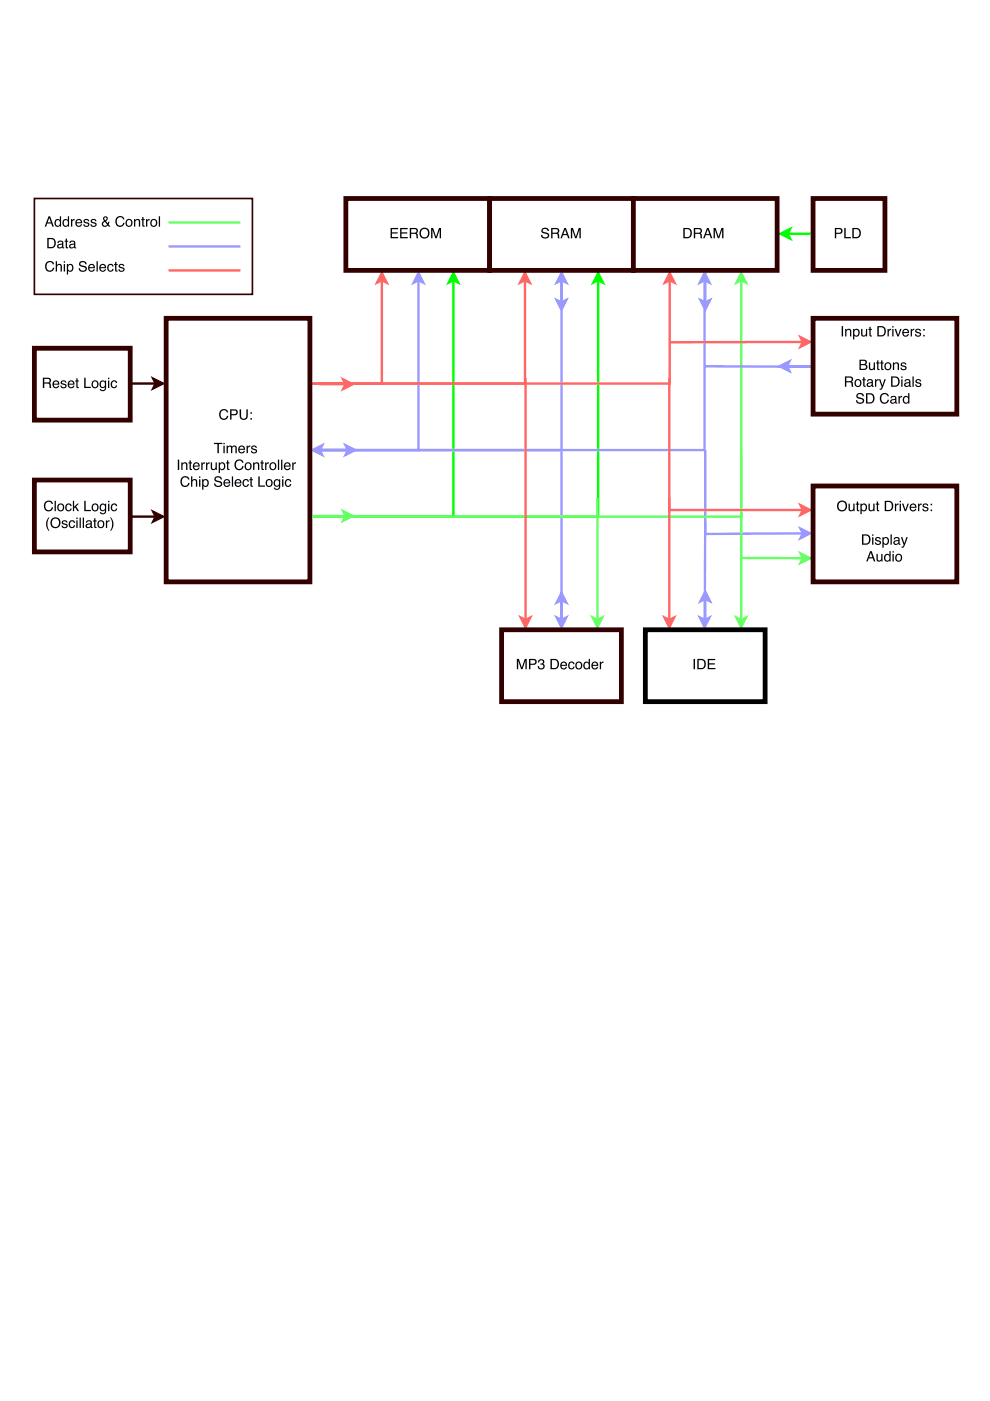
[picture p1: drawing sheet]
<svg xmlns="http://www.w3.org/2000/svg" width="210mm" height="297mm" viewBox="0 0 210 297" stroke-linecap="round" stroke-linejoin="round" font-family="sans-serif">
<path d="M167 49.6h5.3" fill="none" stroke="#0f0" stroke-width=".51"/>
<path d="M165.5 49.6l2-1.1-.5 1.1 .5 1z" fill="#0f0"/>
<path d="M96.1 59.4v50.1h-30.3M165.5 49.6l2-1.1-.5 1.1 .5 1z" fill="none" stroke="#0f0" stroke-width=".51"/>
<path d="M96.1 57.9l1 2-1-.5-1 .5z" fill="#0f0"/>
<path d="M96.1 57.9l1 2-1-.5-1 .5zM126.8 59.4v50.1h-61" fill="none" stroke="#0f0" stroke-width=".51"/>
<path d="M126.8 57.9l1 2-1-.5-1 .5z" fill="#0f0"/>
<path d="M126.8 57.9l1 2-1-.5-1 .5z" fill="none" stroke="#0f0" stroke-width=".51"/>
<path d="M157.1 108.1v10.2h13.1" fill="none" stroke="#6f6" stroke-width=".51"/>
<path d="M169.7 117.3l2.1 1.1-2.1 1 .5-1.1z" fill="#6f6"/>
<path d="M169.7 117.3l2.1 1.1-2.1 1 .5-1.1z" fill="none" stroke="#6f6" stroke-width=".51"/>
<path d="M88.7 59.4v36h-22.9" fill="none" stroke="#99f" stroke-width=".51"/>
<path d="M88.7 57.9l1 2-1-.5-1 .5z" fill="#99f"/>
<path d="M88.7 57.9l1 2-1-.5-1 .5zM119.1 59.4v36h-53.3" fill="none" stroke="#99f" stroke-width=".51"/>
<path d="M119.1 57.9l1 2-1-.5-1.1 .5z" fill="#99f"/>
<path d="M119.1 57.9l1 2-1-.5-1.1 .5zM149.4 59.4v36h-83.6" fill="none" stroke="#99f" stroke-width=".51"/>
<path d="M149.4 57.9l1 2-1-.5-1 .5z" fill="#99f"/>
<path d="M149.4 57.9l1 2-1-.5-1 .5zM68.2 95.4h5.6" fill="none" stroke="#99f" stroke-width=".51"/>
<path d="M73.3 94.4l2 1-2 1 .5-1z" fill="#99f"/>
<path d="M73.3 94.4l2 1-2 1 .5-1zM149.5 95.4v17.8l20.7-.1" fill="none" stroke="#99f" stroke-width=".51"/>
<path d="M169.7 112.1l2.1 1-2.1 1 .5-1z" fill="#99f"/>
<path d="M149.5 110.7l-.1 20.7M169.7 112.1l2.1 1-2.1 1 .5-1z" fill="none" stroke="#99f" stroke-width=".51"/>
<path d="M148.4 130.9l1 .5 1-.5-1 2.1z" fill="#99f"/>
<path d="M119 95.4v36M148.4 130.9l1 .5 1-.5-1 2.1z" fill="none" stroke="#99f" stroke-width=".51"/>
<path d="M118 130.9l1 .5 1.1-.5-1.1 2.1z" fill="#99f"/>
<path d="M118 130.9l1 .5 1.1-.5-1.1 2.1z" fill="none" stroke="#99f" stroke-width=".51"/>
<path d="M7.3 73.8h20.3v15.3h-20.3z" fill="#fff"/>
<path d="M7.3 73.8h20.3v15.3h-20.3z" fill="none" stroke="#300" stroke-width="1" stroke-linecap="butt"/>
<path d="M9.4 80.3v.8h.7a.38 .38 0 0 0 .4-.4 .38 .38 0 0 0-.4-.4zM9.1 80.1a1.88 1.88 0 0 1 1.6 .2l.1 .5-.3 .4 .3 .2 .1 .9h-.4l-.1-.8-.3-.2h-.7v1h-.3zM11.3 80.9a.73 .73 0 0 1 .9-.2 .73 .73 0 0 1 .4 .9h-1.2a.45 .45 0 0 0 .4 .5 .45 .45 0 0 0 .5-.3h.3a.78 .78 0 0 1-1.2 .4 .78 .78 0 0 1-.2-1.1zM11.6 81l-.2 .3h.9l-.3-.4zM13 80.8a.64 .64 0 0 1 1.1 .3h-.3a.34 .34 0 0 0-.3-.2 .34 .34 0 0 0-.3 .3 .76 .76 0 0 1 .9 .8 .69 .69 0 0 1-.7 .3 .69 .69 0 0 1-.6-.5h.3a.39 .39 0 0 0 .4 .3 .39 .39 0 0 0 .3-.4 .76 .76 0 0 1-.9-.8zM14.6 80.9a.73 .73 0 0 1 .8-.2 .73 .73 0 0 1 .4 .9h-1.2a.45 .45 0 0 0 .4 .5 .45 .45 0 0 0 .5-.3h.3a.78 .78 0 0 1-1.1 .4 .78 .78 0 0 1-.3-1.1zM14.8 81l-.2 .3h.9l-.3-.4zM16.2 80.2h.3v.5h.2v.2h-.2v1l.2 .2v.2h-.4l-.1-.2v-1.2h-.2v-.2h.2zM17.9 80.1h.3v1.9h1.1v.3h-1.4zM19.8 81a.56 .56 0 0 0-.1 .8 .56 .56 0 0 0 .8 .1 .55 .55 0 0 0 .1-.8 .55 .55 0 0 0-.8-.1zM19.6 80.9a.78 .78 0 0 1 1.1 .1 .78 .78 0 0 1-.1 1.1 .78 .78 0 0 1-1.1-.2l-.1-.6zM21.3 80.9l.5-.3 .5 .3v-.2h.2v1.4a.7 .7 0 0 1-.5 .8 .7 .7 0 0 1-.8-.4h.2a.46 .46 0 0 0 .6 .2 .46 .46 0 0 0 .2-.7 .69 .69 0 0 1-.9 .2 .69 .69 0 0 1-.2-1zM21.5 81a.56 .56 0 0 0-.1 .7 .56 .56 0 0 0 .7 .3 .56 .56 0 0 0 .2-.8 .56 .56 0 0 0-.8-.2zM22.9 80.7h.3v1.6h-.3zM22.9 80.1h.3v.3h-.3zM23.7 80.9a.65 .65 0 0 1 .7-.3 .65 .65 0 0 1 .4 .6h-.2a.44 .44 0 0 0-.6-.3 .44 .44 0 0 0-.2 .6 .42 .42 0 0 0 .3 .6 .42 .42 0 0 0 .5-.4h.2a.72 .72 0 0 1-.9 .6 .72 .72 0 0 1-.4-1z" fill="#000"/>
<path d="M7.3 101.8h20.3v15.2h-20.3z" fill="#fff"/>
<path d="M7.3 101.8h20.3v15.2h-20.3z" fill="none" stroke="#300" stroke-width="1" stroke-linecap="butt"/>
<g fill="#000">
<path d="M10.3 109.7h.2a2.66 2.66 0 0 0 0 2.9h-.2a2.24 2.24 0 0 1 0-2.9zM10.7 110.8a1.14 1.14 0 0 1 2.2 0 1.14 1.14 0 0 1-2.2 0zM11.2 110.2a.85 .85 0 0 0-.1 1.2 .85 .85 0 0 0 1.2 0 .85 .85 0 0 0 .1-1.1 .85 .85 0 0 0-1.2-.1zM13.2 110.4a.64 .64 0 0 1 1.1 .4h-.3a.34 .34 0 0 0-.3-.3 .34 .34 0 0 0-.3 .3l.1 .1a.76 .76 0 0 1 .8 .8 .69 .69 0 0 1-.7 .3 .69 .69 0 0 1-.6-.6h.3a.39 .39 0 0 0 .4 .4 .39 .39 0 0 0 .4-.4l-.1-.1a.76 .76 0 0 1-.9-.7zM14.8 110.5a.65 .65 0 0 1 .7-.2 .65 .65 0 0 1 .4 .6h-.2a.44 .44 0 0 0-.6-.3 .44 .44 0 0 0-.3 .6 .42 .42 0 0 0 .3 .5 .42 .42 0 0 0 .6-.3h.2a.72 .72 0 0 1-.9 .5 .72 .72 0 0 1-.4-1zM16.2 110.3h.3v1.6h-.3zM16.2 109.7h.3v.3h-.3zM16.9 109.7h.2v2.2h-.2zM17.5 109.7h.3v2.2h-.3zM18.4 111.4a.38 .38 0 0 0 .5 .3 .38 .38 0 0 0 .2-.6zM18.3 110.5a.71 .71 0 0 1 1.2 .2v1h.1l-.1 .3a.45 .45 0 0 0-.7 0 .49 .49 0 0 1-.7-.4 .49 .49 0 0 1 .5-.6l.6-.1a.36 .36 0 0 0-.3-.4 .36 .36 0 0 0-.4 .3h-.3zM20 109.9h.2v.4h.3v.3h-.3v1l.3 .1v.2h-.4l-.1-.2v-1.1h-.3v-.3h.3zM21 110.7a.56 .56 0 0 0 0 .8 .56 .56 0 0 0 .7 .1 .55 .55 0 0 0 .1-.8 .55 .55 0 0 0-.8-.1zM20.8 110.5a.78 .78 0 0 1 1.2 .1 .78 .78 0 0 1-.2 1.1 .78 .78 0 0 1-1.1-.1v-.7zM22.5 110.3h.2v.3l.5-.3v.3h-.2l-.3 .3v1h-.2zM23.4 109.7h.1l.4 .6a2.2 2.2 0 0 1-.3 2.3h-.2a2.66 2.66 0 0 0 0-2.9z"/>
<path d="M9.6 106.5a.95 .95 0 0 1 .9-.4 .95 .95 0 0 1 .7 .7h-.3a.7 .7 0 0 0-.9-.4 .7 .7 0 0 0-.4 .9 .69 .69 0 0 0 .5 .9 .69 .69 0 0 0 .9-.6h.2a1.02 1.02 0 0 1-1.3 .8 1.02 1.02 0 0 1-.6-1.4zM11.6 106.2h.2v2.2h-.2zM12.5 107.2a.56 .56 0 0 0 0 .7 .56 .56 0 0 0 .7 .1 .55 .55 0 0 0 .1-.8 .55 .55 0 0 0-.8 0zM12.3 107a.78 .78 0 0 1 1.1 .1 .78 .78 0 0 1-.1 1.1 .78 .78 0 0 1-1.1-.2v-.6zM14 107a.65 .65 0 0 1 .7-.2 .65 .65 0 0 1 .5 .5h-.3a.44 .44 0 0 0-.6-.3 .44 .44 0 0 0-.2 .6 .42 .42 0 0 0 .3 .6 .42 .42 0 0 0 .5-.4h.3a.72 .72 0 0 1-.9 .6 .72 .72 0 0 1-.4-1zM15.5 106.2h.2v1.3l.7-.7h.3l-.6 .6 .7 1h-.4l-.5-.8-.2 .2v.6h-.2zM17.9 106.2h.3v1.9h1.1v.3h-1.4zM19.8 107.2a.56 .56 0 0 0 0 .7 .56 .56 0 0 0 .7 .1 .55 .55 0 0 0 .1-.8 .55 .55 0 0 0-.8 0zM19.6 107a.78 .78 0 0 1 1.1 .1 .78 .78 0 0 1-.1 1.1 .78 .78 0 0 1-1.1-.2l-.1-.6zM21.3 107l.5-.2 .5 .2v-.2h.2v1.4a.7 .7 0 0 1-.5 .8 .7 .7 0 0 1-.8-.4h.2a.46 .46 0 0 0 .7 .2 .46 .46 0 0 0 .2-.6 .69 .69 0 0 1-1 .1 .69 .69 0 0 1-.2-.9zM21.5 107.1a.56 .56 0 0 0-.1 .7 .56 .56 0 0 0 .7 .3 .56 .56 0 0 0 .2-.8 .56 .56 0 0 0-.8-.2zM22.9 106.8h.3v1.6h-.3zM22.9 106.2h.3v.3h-.3zM23.7 107a.65 .65 0 0 1 .7-.2 .65 .65 0 0 1 .4 .5h-.2a.44 .44 0 0 0-.6-.3 .44 .44 0 0 0-.2 .6 .42 .42 0 0 0 .3 .6 .42 .42 0 0 0 .5-.4h.2a.72 .72 0 0 1-.9 .6 .72 .72 0 0 1-.4-1z"/>
</g>
<path d="M157.2 59.4v50.1h-91.4" fill="none" stroke="#6f6" stroke-width=".51"/>
<path d="M157.2 57.9l1 2-1-.5-1.1 .5z" fill="#6f6"/>
<path d="M157.2 57.9l1 2-1-.5-1.1 .5z" fill="none" stroke="#6f6" stroke-width=".51"/>
<path d="M27.7 81.3h5.3" fill="none" stroke="#300" stroke-width=".51"/>
<path d="M32.5 80.3l2 1-2 1 .5-1z" fill="#300"/>
<path d="M32.5 80.3l2 1-2 1 .5-1zM27.7 109.5h5.3" fill="none" stroke="#300" stroke-width=".51"/>
<path d="M32.5 108.5l2 1-2 1.1 .5-1.1z" fill="#300"/>
<path d="M32.5 108.5l2 1-2 1.1 .5-1.1z" fill="none" stroke="#300" stroke-width=".51"/>
<path d="M67.8 95.4h4.3" fill="none" stroke="#99f" stroke-width=".51"/>
<path d="M66.3 95.4l2-1-.5 1 .5 1z" fill="#99f"/>
<path d="M166.9 77.6h5.5M66.3 95.4l2-1-.5 1 .5 1z" fill="none" stroke="#99f" stroke-width=".51"/>
<path d="M165.3 77.6l2.1-1-.5 1 .5 1.1z" fill="#99f"/>
<path d="M165.3 77.6l2.1-1-.5 1 .5 1.1zM149.5 127v5.5" fill="none" stroke="#99f" stroke-width=".51"/>
<path d="M149.5 125.5l1 2-1-.5-1 .5z" fill="#99f"/>
<path d="M149.5 57.3v6.8M149.5 125.5l1 2-1-.5-1 .5z" fill="none" stroke="#99f" stroke-width=".51"/>
<path d="M148.5 63.6l1 .5 1-.5-1 2z" fill="#99f"/>
<path d="M119 57.3v6.8M148.5 63.6l1 .5 1-.5-1 2z" fill="none" stroke="#99f" stroke-width=".51"/>
<path d="M118 63.6l1 .5 1.1-.5-1.1 2z" fill="#99f"/>
<path d="M118 63.6l1 .5 1.1-.5-1.1 2zM149.5 77.6l22.8 .2" fill="none" stroke="#99f" stroke-width=".51"/>
<path d="M157.1 95.2v36.2" fill="none" stroke="#6f6" stroke-width=".51"/>
<path d="M156.1 130.9l1 .5 1.1-.5-1.1 2.1z" fill="#6f6"/>
<path d="M126.7 105.6v25.8M156.1 130.9l1 .5 1.1-.5-1.1 2.1z" fill="none" stroke="#6f6" stroke-width=".51"/>
<path d="M125.7 130.9l1 .5 1-.5-1 2.1z" fill="#6f6"/>
<path d="M125.7 130.9l1 .5 1-.5-1 2.1z" fill="none" stroke="#6f6" stroke-width=".51"/>
<path d="M119 127.2v5.6" fill="none" stroke="#99f" stroke-width=".51"/>
<path d="M119 125.7l1.1 2-1.1-.5-1 .5z" fill="#99f"/>
<path d="M119 125.7l1.1 2-1.1-.5-1 .5z" fill="none" stroke="#99f" stroke-width=".51"/>
<path d="M81 59.4v21.9h-15.2" fill="none" stroke="#f66" stroke-width=".51"/>
<path d="M81 57.9l1 2-1-.5-1.1 .5z" fill="#f66"/>
<path d="M81 57.9l1 2-1-.5-1.1 .5zM111.3 59.4v21.9h-45.5" fill="none" stroke="#f66" stroke-width=".51"/>
<path d="M111.3 57.9l1 2-1-.5-1 .5z" fill="#f66"/>
<path d="M111.3 57.9l1 2-1-.5-1 .5zM142 59.4v21.9h-76.2" fill="none" stroke="#f66" stroke-width=".51"/>
<path d="M142 57.9l1 2-1-.5-1 .5z" fill="#f66"/>
<path d="M142 57.9l1 2-1-.5-1 .5zM170.2 72.5l-28.3 .1" fill="none" stroke="#f66" stroke-width=".51"/>
<path d="M169.7 71.5l2.1 1-2.1 1 .5-1z" fill="#f66"/>
<path d="M169.7 71.5l2.1 1-2.1 1 .5-1zM141.9 80.2v27.9h28.3" fill="none" stroke="#f66" stroke-width=".51"/>
<path d="M169.7 107.1l2.1 1-2.1 1 .5-1z" fill="#f66"/>
<path d="M141.9 105.6v25.8M169.7 107.1l2.1 1-2.1 1 .5-1z" fill="none" stroke="#f66" stroke-width=".51"/>
<path d="M140.9 130.9l1 .5 1-.5-1 2.1z" fill="#f66"/>
<path d="M111.4 80.2v51.2M140.9 130.9l1 .5 1-.5-1 2.1z" fill="none" stroke="#f66" stroke-width=".51"/>
<path d="M110.4 130.9l1 .5 1-.5-1 2.1z" fill="#f66"/>
<path d="M110.4 130.9l1 .5 1-.5-1 2.1z" fill="none" stroke="#f66" stroke-width=".51"/>
<path d="M7.3 42.1h46.2v20.3h-46.2z" fill="#fff"/>
<path d="M7.3 42.1h46.2v20.3h-46.2z" fill="none" stroke="#300" stroke-width=".35"/>
<g fill="#000">
<path d="M10.4 46.2l-.3 1h.7zM10.3 45.9h.3l.8 2.1h-.3l-.2-.6h-.9l-.2 .6h-.3zM12 46.8a.55 .55 0 0 0-.1 .8 .55 .55 0 0 0 .7 .1 .55 .55 0 0 0 .1-.7 .55 .55 0 0 0-.7-.2zM11.9 46.5l.5-.1 .3 .3v-.8h.3v2.1h-.3v-.2a.73 .73 0 0 1-1 .1 .73 .73 0 0 1-.1-1zM13.6 46.8a.55 .55 0 0 0 0 .8 .55 .55 0 0 0 .7 .1 .55 .55 0 0 0 .1-.7 .55 .55 0 0 0-.8-.2zM13.5 46.5l.6-.1 .3 .3v-.8h.2v2.1h-.2v-.2a.73 .73 0 0 1-1 .1 .73 .73 0 0 1-.1-1zM15.1 46.5h.2v.2l.5-.3v.3h-.2l-.3 .3v1h-.2zM16.2 46.7a.73 .73 0 0 1 .9-.2 .73 .73 0 0 1 .3 .8h-1.1a.45 .45 0 0 0 .3 .6 .45 .45 0 0 0 .5-.4h.3a.78 .78 0 0 1-1.1 .5 .78 .78 0 0 1-.2-1.2zM16.4 46.8l-.1 .3h.8l-.2-.4zM17.9 46.6a.64 .64 0 0 1 1 .3h-.2a.34 .34 0 0 0-.4-.3 .34 .34 0 0 0-.3 .3l.1 .1a.76 .76 0 0 1 .8 .8 .69 .69 0 0 1-.7 .3 .69 .69 0 0 1-.5-.6h.2a.39 .39 0 0 0 .4 .4 .39 .39 0 0 0 .4-.4h-.1a.76 .76 0 0 1-.9-.8zM19.4 46.6a.64 .64 0 0 1 1 .3h-.2a.34 .34 0 0 0-.4-.3 .34 .34 0 0 0-.3 .3l.1 .1a.76 .76 0 0 1 .9 .8 .69 .69 0 0 1-.8 .3 .69 .69 0 0 1-.5-.6h.2a.39 .39 0 0 0 .4 .4 .39 .39 0 0 0 .4-.4h-.1a.76 .76 0 0 1-.8-.8zM22.1 46.2v.1a.27 .27 0 0 0 .2 .3 .27 .27 0 0 0 .3-.2 .27 .27 0 0 0-.2-.3zM21.9 47.2a.43 .43 0 0 0 .2 .6 .43 .43 0 0 0 .6-.2l-.5-.6zM22 46a.52 .52 0 0 1 .8 .1 .52 .52 0 0 1-.3 .8l.4 .5v-.4h.3l-.2 .6 .4 .4h-.3l-.2-.2a.68 .68 0 0 1-1.2 .1 .68 .68 0 0 1 .4-1.1l-.3-.4zM24.7 46.1a.95 .95 0 0 1 1-.3 .95 .95 0 0 1 .7 .7h-.3a.7 .7 0 0 0-.9-.4 .7 .7 0 0 0-.4 .9 .69 .69 0 0 0 .5 .8 .69 .69 0 0 0 .8-.6h.3a1.02 1.02 0 0 1-1.3 .8 1.02 1.02 0 0 1-.6-1.4zM27 46.8a.56 .56 0 0 0-.1 .8 .56 .56 0 0 0 .8 .1 .55 .55 0 0 0 .1-.8 .55 .55 0 0 0-.8-.1zM26.8 46.6a.78 .78 0 0 1 1.1 .2 .78 .78 0 0 1-.1 1.1 .78 .78 0 0 1-1.1-.2l-.1-.7zM28.4 46.5h.3v.2a.57 .57 0 0 1 .6-.3 .57 .57 0 0 1 .4 .6v1h-.3v-1a.39 .39 0 0 0-.4-.3 .39 .39 0 0 0-.3 .5v.8h-.3zM30.2 46h.2v.5h.3v.2h-.3v1l.3 .1v.2h-.4l-.1-.1v-1.2h-.3v-.2h.3zM31 46.5h.2v.2l.5-.3v.3h-.2l-.2 .3-.1 1h-.2zM32.2 46.8a.56 .56 0 0 0 0 .8 .56 .56 0 0 0 .8 .1 .55 .55 0 0 0 0-.8 .55 .55 0 0 0-.8-.1zM32.1 46.6a.78 .78 0 0 1 1.1 .2 .78 .78 0 0 1-.2 1.1 .78 .78 0 0 1-1.1-.2v-.7zM33.7 45.9h.2v2.1h-.2z"/>
<path d="M10.3 50.7v1.7h.6a.86 .86 0 0 0 .6-.9 .86 .86 0 0 0-.7-.8zM10 50.4h.9a1.11 1.11 0 0 1 .9 1.1 1.11 1.11 0 0 1-.9 1.1h-.9zM12.4 52.1a.38 .38 0 0 0 .5 .3 .38 .38 0 0 0 .2-.5zM12.3 51.2a.71 .71 0 0 1 1.1 .2v1h.2l-.1 .3a.45 .45 0 0 0-.7 0 .49 .49 0 0 1-.7-.4 .49 .49 0 0 1 .5-.6l.6-.1a.36 .36 0 0 0-.4-.4 .36 .36 0 0 0-.4 .3h-.2zM13.9 50.6h.3v.4h.2v.3h-.2v1l.2 .1v.2h-.3l-.2-.1v-1.2h-.2v-.3h.2zM15 52.1a.38 .38 0 0 0 .4 .3 .38 .38 0 0 0 .2-.5zM14.8 51.2a.71 .71 0 0 1 1.2 .2v1h.1l-.1 .3a.45 .45 0 0 0-.7 0 .49 .49 0 0 1-.7-.4 .49 .49 0 0 1 .5-.6l.6-.1a.36 .36 0 0 0-.3-.4 .36 .36 0 0 0-.4 .3h-.3z"/>
<path d="M9.8 55.7a.95 .95 0 0 1 1-.4 .95 .95 0 0 1 .7 .7h-.3a.7 .7 0 0 0-.9-.4 .7 .7 0 0 0-.4 .9 .69 .69 0 0 0 .5 .9 .69 .69 0 0 0 .8-.6h.3a1.02 1.02 0 0 1-1.3 .8 1.02 1.02 0 0 1-.6-1.4zM11.8 55.4h.3v.8a.56 .56 0 0 1 .6-.2 .56 .56 0 0 1 .4 .6v1h-.3v-1a.39 .39 0 0 0-.4-.4 .39 .39 0 0 0-.3 .5v.9h-.3zM13.5 56h.3v1.6h-.3zM13.5 55.4h.3v.3h-.3zM14.6 56.3a.56 .56 0 0 0-.2 .8 .56 .56 0 0 0 .8 .1 .56 .56 0 0 0 .1-.7 .56 .56 0 0 0-.7-.2zM14.2 56h.2v.2a.7 .7 0 0 1 1-.1 .7 .7 0 0 1 .1 1 .62 .62 0 0 1-.4 .5 .62 .62 0 0 1-.7-.2v.8h-.2zM17 55.5a.86 .86 0 0 1 1.4 .5h-.3a.51 .51 0 0 0-.6-.4 .51 .51 0 0 0-.4 .5l.2 .1a.84 .84 0 0 1 1.1 1 .93 .93 0 0 1-1 .4 .93 .93 0 0 1-.7-.7h.3a.58 .58 0 0 0 .5 .5 .58 .58 0 0 0 .6-.5l-.4-.3a.67 .67 0 0 1-.8-.2 .67 .67 0 0 1 .1-.9zM18.9 56.2a.73 .73 0 0 1 .9-.2 .73 .73 0 0 1 .3 .9h-1.1a.45 .45 0 0 0 .3 .5 .45 .45 0 0 0 .5-.3h.3a.78 .78 0 0 1-1.1 .4 .78 .78 0 0 1-.2-1.1zM19.1 56.3l-.1 .3h.9l-.3-.4zM20.5 55.4h.2v2.2h-.2zM21.3 56.2a.73 .73 0 0 1 .8-.2 .73 .73 0 0 1 .4 .9h-1.2a.45 .45 0 0 0 .4 .5 .45 .45 0 0 0 .5-.3h.3a.78 .78 0 0 1-1.1 .4 .78 .78 0 0 1-.3-1.1zM21.5 56.3l-.2 .3h.9l-.3-.4zM22.9 56.2a.65 .65 0 0 1 .7-.2 .65 .65 0 0 1 .5 .5h-.3a.44 .44 0 0 0-.6-.3 .44 .44 0 0 0-.2 .6 .42 .42 0 0 0 .3 .6 .42 .42 0 0 0 .5-.4h.3a.72 .72 0 0 1-1 .6 .72 .72 0 0 1-.4-1zM24.4 55.5h.3v.5h.2v.2h-.2v1l.2 .2v.2h-.3l-.2-.2v-1.2h-.2v-.2h.2zM25.3 56.1a.64 .64 0 0 1 1.1 .3h-.3a.34 .34 0 0 0-.3-.2 .34 .34 0 0 0-.4 .3h.1a.76 .76 0 0 1 .9 .8 .69 .69 0 0 1-.7 .3 .69 .69 0 0 1-.6-.5h.3a.39 .39 0 0 0 .3 .3 .39 .39 0 0 0 .4-.3v-.1a.76 .76 0 0 1-.9-.8z"/>
</g>
<path d="M35.7 57.3h15.3M67.7 81.5h5.6" fill="none" stroke="#f66" stroke-width=".51"/>
<path d="M35.7 47.2h15.3" fill="none" stroke="#6f6" stroke-width=".51"/>
<path d="M35.7 52.2h15.3" fill="none" stroke="#99f" stroke-width=".51"/>
<path d="M72.8 80.4l2 1.1-2 1 .5-1z" fill="#f66"/>
<path d="M72.8 80.4l2 1.1-2 1 .5-1z" fill="none" stroke="#f66" stroke-width=".51"/>
<path d="M67.7 109.4h5.6" fill="none" stroke="#6f6" stroke-width=".51"/>
<path d="M72.8 108.4l2 1-2 1 .5-1z" fill="#6f6"/>
<path d="M72.8 108.4l2 1-2 1 .5-1z" fill="none" stroke="#6f6" stroke-width=".51"/>
<path d="M35.2 67.5h30.5v55.9h-30.5z" fill="#fff"/>
<path d="M35.2 67.5h30.5v55.9h-30.5z" fill="none" stroke="#300" stroke-width="1" stroke-linecap="butt"/>
<g fill="#000">
<path d="M37.7 97.5h.3v2.1h-.3zM38.4 98h.3v.3a.57 .57 0 0 1 .6-.3 .57 .57 0 0 1 .4 .6v1h-.2v-1a.39 .39 0 0 0-.5-.3 .39 .39 0 0 0-.3 .5v.8h-.3zM40.2 97.6h.3v.4h.2v.3h-.2v1l.2 .1v.2h-.4l-.1-.1v-1.2h-.2v-.3h.2zM41.1 98.2a.73 .73 0 0 1 .9-.1 .73 .73 0 0 1 .3 .8h-1.1a.45 .45 0 0 0 .3 .6 .45 .45 0 0 0 .6-.4h.2a.78 .78 0 0 1-1.1 .5 .78 .78 0 0 1-.2-1.2zM41.3 98.4l-.1 .3h.9l-.3-.4zM42.7 98h.2v.3l.6-.3v.3h-.3l-.2 .3-.1 1h-.2zM43.7 98h.2v.3l.6-.3v.3h-.3l-.2 .3v1h-.3zM44.7 98h.3v1.1a.41 .41 0 0 0 .5 .3 .41 .41 0 0 0 .2-.6v-.8h.3v1.6h-.3v-.2a.55 .55 0 0 1-.6 .3 .55 .55 0 0 1-.4-.6zM46.8 98.4a.56 .56 0 0 0-.2 .7 .56 .56 0 0 0 .8 .2 .56 .56 0 0 0 .1-.7 .56 .56 0 0 0-.7-.2zM46.4 98.1h.2v.2a.7 .7 0 0 1 1-.1 .7 .7 0 0 1 .1 .9 .62 .62 0 0 1-.4 .6 .62 .62 0 0 1-.7-.2v.8h-.2zM48.1 97.6h.3v.4h.3v.3h-.3v1l.3 .1v.2h-.4l-.1-.1-.1-1.2h-.2v-.3h.2zM50 97.7a.95 .95 0 0 1 .9-.3 .95 .95 0 0 1 .7 .7h-.3a.7 .7 0 0 0-.9-.4 .7 .7 0 0 0-.4 .9 .69 .69 0 0 0 .6 .8 .69 .69 0 0 0 .8-.6h.3a1.02 1.02 0 0 1-1.4 .8 1.02 1.02 0 0 1-.6-1.4zM52.3 98.4a.56 .56 0 0 0-.1 .8 .56 .56 0 0 0 .8 .1 .55 .55 0 0 0 0-.8 .55 .55 0 0 0-.7-.1zM52.1 98.2a.78 .78 0 0 1 1.1 .1 .78 .78 0 0 1-.1 1.1 .78 .78 0 0 1-1.1-.1l-.1-.7zM53.7 98h.2v.3a.57 .57 0 0 1 .7-.3 .57 .57 0 0 1 .4 .6v1h-.3v-1a.39 .39 0 0 0-.5-.3 .39 .39 0 0 0-.3 .5v.8h-.2zM55.4 97.6h.3v.4h.2v.3h-.2v1l.2 .1v.2h-.3l-.2-.1v-1.2h-.2v-.3h.2zM56.2 98h.3v.3l.5-.3v.3h-.3l-.2 .3v1h-.3zM57.5 98.4a.56 .56 0 0 0-.1 .8 .56 .56 0 0 0 .8 .1 .55 .55 0 0 0 .1-.8 .55 .55 0 0 0-.8-.1zM57.3 98.2a.78 .78 0 0 1 1.1 .1 .78 .78 0 0 1-.1 1.1 .78 .78 0 0 1-1.1-.1l-.1-.7zM58.9 97.5h.3v2.1h-.3zM59.6 97.5h.3v2.1h-.3zM60.4 98.2a.73 .73 0 0 1 .9-.1 .73 .73 0 0 1 .3 .8h-1.1a.45 .45 0 0 0 .3 .6 .45 .45 0 0 0 .5-.4h.3a.78 .78 0 0 1-1.1 .5 .78 .78 0 0 1-.2-1.2zM60.6 98.4l-.1 .3h.9l-.3-.4zM62 98h.2v.3l.5-.3v.3h-.2l-.2 .3-.1 1h-.2z"/>
<path d="M45.4 93.9h1.7v.3h-.7v1.9h-.3v-1.9h-.7zM47.4 94.5h.2v1.6h-.2zM47.4 93.9h.2v.3h-.2zM48 94.5h.3v.2a.52 .52 0 0 1 .9 0 .53 .53 0 0 1 .6-.2 .53 .53 0 0 1 .4 .5v1.1h-.3v-1.3l-.3-.1-.3 .2v1.2h-.3v-1.1a.36 .36 0 0 0-.5-.3 .36 .36 0 0 0-.2 .5v.9h-.3zM50.7 94.7a.73 .73 0 0 1 .9-.2 .73 .73 0 0 1 .4 .9h-1.2a.45 .45 0 0 0 .3 .5 .45 .45 0 0 0 .6-.3h.2a.78 .78 0 0 1-1.1 .4 .78 .78 0 0 1-.2-1.1zM50.9 94.8l-.1 .4h.9l-.3-.5zM52.3 94.5h.2v.3l.6-.3v.2l-.3 .1-.2 .2v1.1h-.3zM53.4 94.6a.64 .64 0 0 1 1.1 .3h-.3a.34 .34 0 0 0-.3-.2 .34 .34 0 0 0-.4 .3l.1 .1a.76 .76 0 0 1 .9 .7 .69 .69 0 0 1-.8 .4 .69 .69 0 0 1-.5-.6h.3a.39 .39 0 0 0 .3 .3 .39 .39 0 0 0 .4-.3v-.1a.76 .76 0 0 1-.9-.8z"/>
<path d="M46.7 87.1a.95 .95 0 0 1 1-.4 .95 .95 0 0 1 .7 .7h-.3a.7 .7 0 0 0-.9-.4 .7 .7 0 0 0-.4 .9 .69 .69 0 0 0 .5 .8 .69 .69 0 0 0 .8-.5h.3a1.02 1.02 0 0 1-1.3 .8 1.02 1.02 0 0 1-.6-1.4zM48.8 86.8h1a.63 .63 0 0 1 .6 .6 .63 .63 0 0 1-.6 .6h-.7v1h-.3zM49.1 87v.8h.6a.38 .38 0 0 0 .4-.4 .38 .38 0 0 0-.4-.4zM50.8 86.8h.3v1.3a.56 .56 0 0 0 .6 .7 .56 .56 0 0 0 .5-.7v-1.3h.3v1.2a.87 .87 0 0 1-.8 1 .87 .87 0 0 1-.9-1zM53.1 87.4h.3v.3h-.3zM53.1 88.6h.3v.4h-.3z"/>
<path d="M38.5 101.3a.95 .95 0 0 1 1-.3 .95 .95 0 0 1 .7 .7h-.3a.7 .7 0 0 0-.9-.5 .7 .7 0 0 0-.4 .9 .69 .69 0 0 0 .5 .9 .69 .69 0 0 0 .8-.6h.3a1.02 1.02 0 0 1-1.3 .8 1.02 1.02 0 0 1-.6-1.4zM40.5 101h.3v.8a.56 .56 0 0 1 .6-.2 .56 .56 0 0 1 .4 .6v1h-.3v-1a.39 .39 0 0 0-.4-.4 .39 .39 0 0 0-.3 .5v.9h-.3zM42.2 101.6h.3v1.6h-.3zM42.2 101h.3v.3h-.3zM43.3 101.9a.56 .56 0 0 0-.2 .8 .56 .56 0 0 0 .8 .2 .56 .56 0 0 0 .1-.8 .56 .56 0 0 0-.7-.2zM42.9 101.6h.2v.2a.7 .7 0 0 1 1-.1 .7 .7 0 0 1 .1 1 .62 .62 0 0 1-.4 .5 .62 .62 0 0 1-.7-.2v.8h-.2zM45.6 101.1a.86 .86 0 0 1 1.5 .5h-.3a.51 .51 0 0 0-.6-.4 .51 .51 0 0 0-.4 .5l.2 .2a.84 .84 0 0 1 1.1 .9 .93 .93 0 0 1-1 .4 .93 .93 0 0 1-.7-.7h.3a.58 .58 0 0 0 .5 .5 .58 .58 0 0 0 .6-.5l-.4-.3a.67 .67 0 0 1-.8-.2 .67 .67 0 0 1 0-.9zM47.6 101.8a.73 .73 0 0 1 .9-.1 .73 .73 0 0 1 .3 .8h-1.1a.45 .45 0 0 0 .3 .5 .45 .45 0 0 0 .5-.3h.3a.78 .78 0 0 1-1.1 .5 .78 .78 0 0 1-.2-1.2zM47.8 101.9l-.1 .4h.8l-.2-.5zM49.2 101h.2v2.2h-.2zM49.9 101.8a.73 .73 0 0 1 .9-.1 .73 .73 0 0 1 .4 .8h-1.2a.45 .45 0 0 0 .4 .5 .45 .45 0 0 0 .5-.3h.3a.78 .78 0 0 1-1.1 .5 .78 .78 0 0 1-.3-1.2zM50.2 101.9l-.2 .4h.9l-.3-.5zM51.6 101.8a.65 .65 0 0 1 .7-.2 .65 .65 0 0 1 .5 .5h-.3a.44 .44 0 0 0-.6-.3 .44 .44 0 0 0-.2 .6 .42 .42 0 0 0 .3 .6 .42 .42 0 0 0 .5-.4h.3a.72 .72 0 0 1-1 .6 .72 .72 0 0 1-.4-1zM53.1 101.2h.3v.4h.2v.2h-.2v1.1l.2 .1v.2h-.3l-.2-.2v-1.2h-.2v-.2h.2zM54.8 101h.3v1.9h1.1v.3h-1.4zM56.7 102a.56 .56 0 0 0 0 .7 .56 .56 0 0 0 .7 .1 .55 .55 0 0 0 .1-.8 .55 .55 0 0 0-.8 0zM56.5 101.8a.78 .78 0 0 1 1.1 .1 .78 .78 0 0 1-.1 1.1 .78 .78 0 0 1-1.1-.1l-.1-.7zM58.2 101.8l.5-.2 .5 .2v-.2h.2v1.5a.7 .7 0 0 1-.5 .8 .7 .7 0 0 1-.8-.5h.2a.46 .46 0 0 0 .7 .2 .46 .46 0 0 0 .2-.6 .69 .69 0 0 1-1 .1 .69 .69 0 0 1-.2-.9zM58.4 101.9a.56 .56 0 0 0-.1 .8 .56 .56 0 0 0 .7 .2 .56 .56 0 0 0 .2-.8 .56 .56 0 0 0-.8-.2zM59.8 101.6h.3v1.6h-.3zM59.8 101h.3v.3h-.3zM60.6 101.8a.65 .65 0 0 1 .7-.2 .65 .65 0 0 1 .4 .5h-.2a.44 .44 0 0 0-.6-.3 .44 .44 0 0 0-.2 .6 .42 .42 0 0 0 .3 .6 .42 .42 0 0 0 .5-.4h.2a.72 .72 0 0 1-.9 .6 .72 .72 0 0 1-.4-1z"/>
</g>
<path d="M172.4 67.5h30.5v20.3h-30.5z" fill="#fff"/>
<path d="M172.4 67.5h30.5v20.3h-30.5z" fill="none" stroke="#300" stroke-width="1" stroke-linecap="butt"/>
<g fill="#000">
<path d="M178.5 69.1h.3v2.2h-.3zM179.2 69.7h.2v.3a.57 .57 0 0 1 .7-.3 .57 .57 0 0 1 .4 .6v1h-.3v-1a.39 .39 0 0 0-.5-.3 .39 .39 0 0 0-.2 .5v.8h-.3zM181.3 70.1a.56 .56 0 0 0-.2 .7 .56 .56 0 0 0 .8 .2 .56 .56 0 0 0 .1-.7 .56 .56 0 0 0-.7-.2zM180.9 69.7h.2v.3a.7 .7 0 0 1 1-.1 .7 .7 0 0 1 .1 .9 .62 .62 0 0 1-.4 .6 .62 .62 0 0 1-.7-.2v.8h-.2zM182.6 69.7h.3v1.1a.41 .41 0 0 0 .5 .3 .41 .41 0 0 0 .2-.6v-.8h.3v1.6h-.3v-.2a.55 .55 0 0 1-.6 .3 .55 .55 0 0 1-.4-.6zM184.3 69.3h.3v.4h.3v.3h-.3v1l.3 .1v.2h-.4l-.2-.1v-1.2h-.2v-.3h.2zM186.3 69.4v1.7h.5a.86 .86 0 0 0 .7-.9 .86 .86 0 0 0-.7-.8zM186 69.1h.9a1.11 1.11 0 0 1 .9 1.1 1.11 1.11 0 0 1-.9 1.1h-.9zM188.2 69.7h.2v.3l.6-.3v.3h-.3l-.2 .3-.1 1h-.2zM189.2 69.7h.3v1.6h-.3zM189.2 69.1h.3v.3h-.3zM189.7 69.7h.3l.4 1.3 .5-1.3h.2l-.6 1.6h-.2zM191.5 69.9a.73 .73 0 0 1 .9-.1 .73 .73 0 0 1 .3 .8h-1.1a.45 .45 0 0 0 .3 .5 .45 .45 0 0 0 .6-.3h.2a.78 .78 0 0 1-1.1 .5 .78 .78 0 0 1-.2-1.2zM191.7 70.1l-.1 .3h.9l-.3-.4zM193.1 69.7h.2v.3l.6-.3v.3h-.3l-.2 .3-.1 1h-.2zM194.2 69.8a.64 .64 0 0 1 1 .4h-.2a.34 .34 0 0 0-.4-.3 .34 .34 0 0 0-.3 .3l.1 .1a.76 .76 0 0 1 .9 .8 .69 .69 0 0 1-.8 .3 .69 .69 0 0 1-.5-.6h.2a.39 .39 0 0 0 .4 .4 .39 .39 0 0 0 .4-.4l-.1-.1a.76 .76 0 0 1-.8-.7zM195.8 69.8h.3v.3h-.3zM195.8 71h.3v.3h-.3z"/>
<path d="M182.5 76.5v.7h.6a.35 .35 0 0 0 .4-.4 .35 .35 0 0 0-.5-.3zM182.5 77.4v.8h.7a.4 .4 0 0 0 .4-.4 .4 .4 0 0 0-.5-.4zM182.2 76.3h1a.54 .54 0 0 1 .6 .3 .54 .54 0 0 1-.3 .7 .62 .62 0 0 1 .4 .7 .62 .62 0 0 1-.7 .4h-1zM184.2 76.8h.3v1.1a.41 .41 0 0 0 .5 .3 .41 .41 0 0 0 .2-.6v-.8h.3v1.6h-.2v-.2a.55 .55 0 0 1-.7 .3 .55 .55 0 0 1-.4-.6zM186 76.4h.3v.4h.2v.3h-.2v1l.2 .1v.2h-.4l-.1-.1v-1.2h-.2v-.3h.2zM186.8 76.4h.3v.4h.2v.3h-.2v1l.2 .1v.2h-.3l-.2-.1v-1.2h-.2v-.3h.2zM187.9 77.2a.56 .56 0 0 0-.1 .8 .56 .56 0 0 0 .8 .1 .55 .55 0 0 0 .1-.8 .55 .55 0 0 0-.8-.1zM187.7 77a.78 .78 0 0 1 1.1 .1 .78 .78 0 0 1-.1 1.2 .78 .78 0 0 1-1.1-.2l-.1-.7zM189.3 76.8h.3v.3a.57 .57 0 0 1 .6-.3 .57 .57 0 0 1 .4 .6v1h-.3v-1a.39 .39 0 0 0-.4-.3 .39 .39 0 0 0-.3 .5v.8h-.3zM191.1 76.9a.64 .64 0 0 1 1.1 .4h-.3a.34 .34 0 0 0-.3-.3 .34 .34 0 0 0-.3 .3v.1a.76 .76 0 0 1 .9 .8 .69 .69 0 0 1-.7 .3 .69 .69 0 0 1-.6-.6h.3a.39 .39 0 0 0 .4 .4 .39 .39 0 0 0 .3-.4 .76 .76 0 0 1-.9-.8z"/>
<path d="M179.4 80.1v.7h.7a.38 .38 0 0 0 .5-.3 .38 .38 0 0 0-.4-.4zM179.1 79.8a1.88 1.88 0 0 1 1.6 .2l.2 .6-.3 .3 .2 .3 .2 .8h-.4l-.1-.8-.4-.1h-.7v.9h-.3zM181.6 80.8a.56 .56 0 0 0-.1 .8 .56 .56 0 0 0 .8 0 .55 .55 0 0 0 0-.8 .55 .55 0 0 0-.7 0zM181.4 80.6a.78 .78 0 0 1 1.1 .1 .78 .78 0 0 1-.1 1.1 .78 .78 0 0 1-1.1-.1l-.1-.7zM183 80h.3v.4h.2v.2h-.2v1.1l.2 .1v.2h-.3l-.2-.2v-1.2h-.2v-.2h.2zM184.1 81.4a.38 .38 0 0 0 .4 .4 .38 .38 0 0 0 .2-.6zM183.9 80.6a.71 .71 0 0 1 1.2 .2v1h.1l-.1 .2a.45 .45 0 0 0-.7 0 .49 .49 0 0 1-.7-.3 .49 .49 0 0 1 .5-.6l.6-.1a.36 .36 0 0 0-.3-.4 .36 .36 0 0 0-.4 .3h-.3zM185.5 80.4h.3v.3l.5-.3v.3h-.3l-.2 .2v1.1h-.3zM186.4 80.4h.3l.4 1.3 .4-1.3h.3l-.6 1.7a.53 .53 0 0 1-.7 .5v-.2h.3l.1-.4zM189.2 80.1v1.6h.6a.86 .86 0 0 0 .6-.8 .86 .86 0 0 0-.6-.8zM188.9 79.8h.9a1.11 1.11 0 0 1 .9 1.1 1.11 1.11 0 0 1-.9 1.1h-.9zM191.1 80.4h.3v1.6h-.3zM191.1 79.8h.3v.3h-.3zM192 81.4a.38 .38 0 0 0 .5 .4 .38 .38 0 0 0 .2-.6zM191.9 80.6a.71 .71 0 0 1 1.1 .2v1h.2l-.1 .2a.45 .45 0 0 0-.7 0 .49 .49 0 0 1-.7-.3 .49 .49 0 0 1 .5-.6l.5-.1a.36 .36 0 0 0-.3-.4 .36 .36 0 0 0-.4 .3h-.2zM193.5 79.8h.2v2.2h-.2zM194.2 80.5a.64 .64 0 0 1 1.1 .4h-.3a.34 .34 0 0 0-.3-.3 .34 .34 0 0 0-.3 .3l.1 .1a.76 .76 0 0 1 .8 .7 .69 .69 0 0 1-.7 .4 .69 .69 0 0 1-.6-.6h.3a.39 .39 0 0 0 .4 .3 .39 .39 0 0 0 .4-.3l-.1-.1a.76 .76 0 0 1-.9-.7z"/>
<path d="M181.8 83.5a.86 .86 0 0 1 1.4 .5h-.3a.51 .51 0 0 0-.6-.4 .51 .51 0 0 0-.4 .5l.2 .1a.84 .84 0 0 1 1.1 1 .93 .93 0 0 1-1 .4 .93 .93 0 0 1-.7-.7h.3a.58 .58 0 0 0 .5 .5 .58 .58 0 0 0 .6-.6l-.4-.2a.67 .67 0 0 1-.8-.3 .67 .67 0 0 1 .1-.8zM183.9 83.6v1.7h.5a.86 .86 0 0 0 .7-.8 .86 .86 0 0 0-.7-.9zM183.6 83.4h.9a1.11 1.11 0 0 1 .9 1.1 1.11 1.11 0 0 1-.9 1.1h-.9zM186.8 83.6a.95 .95 0 0 1 .9-.3 .95 .95 0 0 1 .8 .7h-.3a.7 .7 0 0 0-.9-.4 .7 .7 0 0 0-.5 .9 .69 .69 0 0 0 .6 .8 .69 .69 0 0 0 .8-.5h.3a1.02 1.02 0 0 1-1.3 .8 1.02 1.02 0 0 1-.6-1.5zM189 85a.38 .38 0 0 0 .5 .3 .38 .38 0 0 0 .2-.5zM188.9 84.1a.71 .71 0 0 1 1.2 .3v.9l.1 .1-.1 .2a.45 .45 0 0 0-.7 0 .49 .49 0 0 1-.7-.4 .49 .49 0 0 1 .5-.6l.6-.1a.36 .36 0 0 0-.3-.4 .36 .36 0 0 0-.4 .3h-.3zM190.5 84h.3v.2l.5-.3v.3h-.3l-.2 .3v1.1h-.3zM191.8 84.3a.55 .55 0 0 0-.1 .8 .55 .55 0 0 0 .7 .1 .55 .55 0 0 0 .1-.7 .55 .55 0 0 0-.7-.2zM191.7 84h.6l.3 .2v-.8h.2v2.2h-.2v-.3a.73 .73 0 0 1-1.1 .1 .73 .73 0 0 1 0-1z"/>
</g>
<path d="M172.4 103h30.5v20.4h-30.5z" fill="#fff"/>
<path d="M172.4 103h30.5v20.4h-30.5z" fill="none" stroke="#300" stroke-width="1" stroke-linecap="butt"/>
<g fill="#000">
<path d="M177.4 107.3a1.15 1.15 0 0 1 2.3 0 1.15 1.15 0 0 1-2.3 0zM178 106.6a.85 .85 0 0 0-.1 1.3 .85 .85 0 0 0 1.2 0 .85 .85 0 0 0 .1-1.2 .85 .85 0 0 0-1.2-.1zM179.9 106.8h.3v1a.41 .41 0 0 0 .5 .4 .41 .41 0 0 0 .2-.6v-.8h.3v1.6h-.3v-.3a.55 .55 0 0 1-.6 .3 .55 .55 0 0 1-.4-.5zM181.7 106.3h.2v.5h.3v.2h-.3v1l.3 .2v.2h-.4l-.1-.2v-1.2h-.3v-.2h.3zM182.8 107.1a.56 .56 0 0 0-.1 .8 .56 .56 0 0 0 .7 .1 .56 .56 0 0 0 .2-.7 .56 .56 0 0 0-.8-.2zM182.4 106.8h.3v.2a.7 .7 0 0 1 1-.1 .7 .7 0 0 1 .1 1 .62 .62 0 0 1-.4 .5 .62 .62 0 0 1-.7-.2v.8h-.3zM184.1 106.8h.3v1a.41 .41 0 0 0 .6 .4 .41 .41 0 0 0 .2-.6v-.8h.2v1.6h-.2v-.3a.55 .55 0 0 1-.6 .3 .55 .55 0 0 1-.5-.5zM185.9 106.3h.3v.5h.2v.2h-.2v1l.2 .2v.2h-.3l-.2-.2v-1.2h-.2v-.2h.2zM187.9 106.4v1.7h.5a.86 .86 0 0 0 .7-.8 .86 .86 0 0 0-.7-.9zM187.6 106.2h.9a1.11 1.11 0 0 1 .9 1.1 1.11 1.11 0 0 1-.9 1.1h-.9zM189.7 106.8h.3v.3l.5-.3v.2l-.3 .1-.2 .2v1.1h-.3zM190.7 106.8h.3v1.6h-.3zM190.7 106.2h.3v.3h-.3zM191.2 106.8h.4l.4 1.3 .4-1.3h.3l-.6 1.6h-.3zM193.1 107a.73 .73 0 0 1 .9-.2 .73 .73 0 0 1 .3 .9h-1.2a.45 .45 0 0 0 .4 .5 .45 .45 0 0 0 .5-.3h.3a.78 .78 0 0 1-1.1 .4 .78 .78 0 0 1-.3-1.1zM193.3 107.1l-.2 .3h.9l-.3-.4zM194.6 106.8h.3v.3l.5-.3v.2l-.2 .1-.3 .2v1.1h-.3zM195.8 106.9a.64 .64 0 0 1 1 .3h-.2a.34 .34 0 0 0-.4-.2 .34 .34 0 0 0-.3 .3h.1a.76 .76 0 0 1 .8 .8 .69 .69 0 0 1-.7 .3 .69 .69 0 0 1-.5-.5h.2a.39 .39 0 0 0 .4 .3 .39 .39 0 0 0 .4-.3l-.1-.1a.76 .76 0 0 1-.9-.8zM197.3 106.8h.3v.3h-.3zM197.3 108h.3v.4h-.3z"/>
<path d="M183.1 113.6v1.6h.5a.86 .86 0 0 0 .7-.8 .86 .86 0 0 0-.7-.8zM182.8 113.3h.8a1.11 1.11 0 0 1 1 1.1 1.11 1.11 0 0 1-1 1.1h-.8zM184.9 113.9h.3v1.6h-.3zM184.9 113.3h.3v.3h-.3zM185.7 114a.64 .64 0 0 1 1 .3h-.2a.34 .34 0 0 0-.4-.2 .34 .34 0 0 0-.3 .3l.1 .1a.76 .76 0 0 1 .9 .7 .69 .69 0 0 1-.8 .4 .69 .69 0 0 1-.5-.6h.2a.39 .39 0 0 0 .4 .3 .39 .39 0 0 0 .4-.3l-.1-.1a.76 .76 0 0 1-.8-.7zM187.5 114.2a.56 .56 0 0 0-.2 .8 .56 .56 0 0 0 .8 .1 .56 .56 0 0 0 .1-.7 .56 .56 0 0 0-.7-.2zM187.1 113.9h.2v.2a.7 .7 0 0 1 1-.1 .7 .7 0 0 1 .2 1 .62 .62 0 0 1-.5 .5 .62 .62 0 0 1-.6-.2v.8h-.3zM188.8 113.3h.3v2.2h-.3zM189.7 114.9a.38 .38 0 0 0 .5 .4 .38 .38 0 0 0 .2-.6zM189.6 114.1a.71 .71 0 0 1 1.1 .2v.9l.2 .1-.1 .2a.45 .45 0 0 0-.7 0 .49 .49 0 0 1-.7-.3 .49 .49 0 0 1 .5-.6l.6-.2a.36 .36 0 0 0-.4-.3 .36 .36 0 0 0-.4 .3h-.2zM191 113.9h.3l.4 1.3 .5-1.3h.3l-.7 1.7a.53 .53 0 0 1-.6 .5v-.2h.2l.2-.4z"/>
<path d="M184.6 117.2l-.3 .9h.7zM184.5 116.9h.3l.8 2.1h-.3l-.2-.6h-.9l-.2 .6h-.3zM185.8 117.4h.3v1.1a.41 .41 0 0 0 .6 .3 .41 .41 0 0 0 .1-.6v-.8h.3v1.6h-.2v-.2a.55 .55 0 0 1-.7 .3 .55 .55 0 0 1-.4-.6zM187.8 117.8a.55 .55 0 0 0-.1 .7 .55 .55 0 0 0 .8 .2 .55 .55 0 0 0 .1-.7 .55 .55 0 0 0-.8-.2zM187.7 117.5l.6-.1 .3 .3v-.9h.2v2.2h-.2v-.2a.73 .73 0 0 1-1 .1 .73 .73 0 0 1-.1-1zM189.2 117.5h.3v1.5h-.3zM189.2 116.9h.3v.3h-.3zM190.2 117.8a.56 .56 0 0 0-.1 .8 .56 .56 0 0 0 .8 .1 .55 .55 0 0 0 .1-.8 .55 .55 0 0 0-.8-.1zM190 117.6a.78 .78 0 0 1 1.1 .1 .78 .78 0 0 1-.1 1.1 .78 .78 0 0 1-1.1-.1l-.1-.7z"/>
</g>
<path d="M136.8 133.5h25.4v15.3h-25.4z" fill="#fff"/>
<path d="M136.8 133.5h25.4v15.3h-25.4z" fill="none" stroke="#000" stroke-width="1" stroke-linecap="butt"/>
<path d="M147.1 139.7h.3v2.2h-.3zM148.1 140v1.6h.6a.86 .86 0 0 0 .7-.8 .86 .86 0 0 0-.7-.8zM147.8 139.7h.9a1.11 1.11 0 0 1 1 1.1 1.11 1.11 0 0 1-1 1.1h-.9zM150.1 139.7h1.6v.3h-1.4v.6h1.3v.3h-1.3v.7h1.4v.3h-1.6z" fill="#000"/>
<path d="M172.4 42.1h15.2v15.2h-15.2z" fill="#fff"/>
<path d="M172.4 42.1h15.2v15.2h-15.2z" fill="none" stroke="#300" stroke-width="1" stroke-linecap="butt"/>
<path d="M177 48.3h1a.63 .63 0 0 1 .6 .7 .63 .63 0 0 1-.6 .6h-.7v.9h-.3zM177.3 48.6v.7h.6a.38 .38 0 0 0 .4-.3 .38 .38 0 0 0-.4-.4zM179 48.3h.3v2h1.1v.2h-1.4zM181 48.6v1.7h.5a.86 .86 0 0 0 .7-.9 .86 .86 0 0 0-.7-.8zM180.7 48.3h.9a1.11 1.11 0 0 1 .9 1.1 1.11 1.11 0 0 1-.9 1.1h-.9z" fill="#000"/>
<path d="M106.3 133.5h25.4v15.3h-25.4z" fill="#fff"/>
<path d="M106.3 133.5h25.4v15.3h-25.4z" fill="none" stroke="#300" stroke-width="1" stroke-linecap="butt"/>
<path d="M109.6 139.7h.4l.6 1.8 .7-1.8h.4v2.2h-.3v-1.9l-.6 1.9h-.3l-.6-1.9v1.9h-.3zM112.2 139.7h.9a.63 .63 0 0 1 .7 .6 .63 .63 0 0 1-.7 .7h-.6v.9h-.3zM112.5 140v.7h.5a.38 .38 0 0 0 .5-.4 .38 .38 0 0 0-.5-.3zM114.3 139.9a.61 .61 0 0 1 .9-.1 .61 .61 0 0 1-.1 1 .7 .7 0 0 1-.1 1.2 .7 .7 0 0 1-1-.8h.3a.46 .46 0 0 0 .4 .6 .46 .46 0 0 0 .5-.5 .46 .46 0 0 0-.6-.4v-.2a.4 .4 0 0 0 .5-.3 .4 .4 0 0 0-.3-.5 .4 .4 0 0 0-.5 .4v.2h-.2zM117 140v1.6h.5a.86 .86 0 0 0 .7-.8 .86 .86 0 0 0-.7-.8zM116.7 139.7h.9a1.11 1.11 0 0 1 .9 1.1 1.11 1.11 0 0 1-.9 1.1h-.9zM119 140.5a.73 .73 0 0 1 .9-.2 .73 .73 0 0 1 .3 .9h-1.1a.45 .45 0 0 0 .3 .5 .45 .45 0 0 0 .5-.3h.3a.78 .78 0 0 1-1.1 .5 .78 .78 0 0 1-.2-1.2zM119.2 140.6l-.1 .4h.9l-.3-.5zM120.7 140.5a.65 .65 0 0 1 .7-.2 .65 .65 0 0 1 .4 .5h-.2a.44 .44 0 0 0-.6-.3 .44 .44 0 0 0-.3 .6 .42 .42 0 0 0 .3 .6 .42 .42 0 0 0 .6-.4h.2a.72 .72 0 0 1-.9 .6 .72 .72 0 0 1-.4-1zM122.4 140.7a.56 .56 0 0 0-.1 .7 .56 .56 0 0 0 .8 .1 .55 .55 0 0 0 0-.8 .55 .55 0 0 0-.7 0zM122.2 140.5a.78 .78 0 0 1 1.1 .1 .78 .78 0 0 1-.1 1.1 .78 .78 0 0 1-1.1-.1l-.1-.7zM124.1 140.7a.55 .55 0 0 0-.1 .7 .55 .55 0 0 0 .7 .2 .55 .55 0 0 0 .1-.8 .55 .55 0 0 0-.7-.1zM124 140.4l.5-.1 .3 .2v-.8h.3v2.2h-.3v-.2a.73 .73 0 0 1-1 0 .73 .73 0 0 1-.1-1zM125.6 140.5a.73 .73 0 0 1 .9-.2 .73 .73 0 0 1 .3 .9h-1.1a.45 .45 0 0 0 .3 .5 .45 .45 0 0 0 .6-.3h.2a.78 .78 0 0 1-1.1 .5 .78 .78 0 0 1-.2-1.2zM125.8 140.6l-.1 .4h.9l-.3-.5zM127.2 140.3h.2v.3l.5-.3v.2l-.2 .1-.2 .2-.1 1.1h-.2z" fill="#000"/>
<path d="M73.3 42.1h30.5v15.2h-30.5z" fill="#fff"/>
<path d="M73.3 42.1h30.5v15.2h-30.5z" fill="none" stroke="#300" stroke-width="1" stroke-linecap="butt"/>
<path d="M82.8 48.3h1.6v.3h-1.3v.7h1.2v.2h-1.2v.8h1.3v.2h-1.6zM84.8 48.3h1.6v.3h-1.3v.7h1.2v.2h-1.2v.8h1.4v.2h-1.7zM87.2 48.6v.7h.7a.38 .38 0 0 0 .4-.3 .38 .38 0 0 0-.4-.4zM86.9 48.3a1.88 1.88 0 0 1 1.6 .2l.1 .6-.3 .3 .2 .3 .2 .8h-.4l-.1-.8-.3-.1h-.7v.9h-.3zM88.9 49.4a1.15 1.15 0 0 1 2.3 0 1.15 1.15 0 0 1-2.3 0zM89.5 48.8a.85 .85 0 0 0-.1 1.2 .85 .85 0 0 0 1.2 0 .85 .85 0 0 0 0-1.2 .85 .85 0 0 0-1.1 0zM91.4 48.3h.4l.7 1.9 .6-1.9h.4v2.2h-.3v-1.8l-.6 1.8h-.3l-.6-1.8v1.8h-.3z" fill="#000"/>
<path d="M103.8 42.1h30.5v15.2h-30.5z" fill="#fff"/>
<path d="M103.8 42.1h30.5v15.2h-30.5z" fill="none" stroke="#300" stroke-width="1" stroke-linecap="butt"/>
<path d="M115 48.5a.86 .86 0 0 1 1.4 .5h-.3a.51 .51 0 0 0-.5-.5 .51 .51 0 0 0-.5 .5l.2 .2a.84 .84 0 0 1 1.1 .9 .93 .93 0 0 1-1 .5 .93 .93 0 0 1-.7-.8h.3a.58 .58 0 0 0 .6 .5 .58 .58 0 0 0 .5-.5l-.4-.2a.67 .67 0 0 1-.8-.3 .67 .67 0 0 1 .1-.8zM117.2 48.6v.7h.6a.38 .38 0 0 0 .5-.3 .38 .38 0 0 0-.4-.4zM116.9 48.3a1.88 1.88 0 0 1 1.5 .2l.2 .6-.3 .3 .2 .3 .2 .8h-.4l-.1-.8-.4-.1h-.6v.9h-.3zM119.8 48.7l-.3 .9h.6zM119.7 48.3h.3l.8 2.2h-.3l-.3-.6h-.8l-.3 .6h-.3zM121 48.3h.5l.6 1.9 .6-1.9h.4v2.2h-.2v-1.8l-.7 1.8h-.3l-.6-1.8v1.8h-.3z" fill="#000"/>
<path d="M134.3 42.1h30.5v15.2h-30.5z" fill="#fff"/>
<path d="M134.3 42.1h30.5v15.2h-30.5z" fill="none" stroke="#300" stroke-width="1" stroke-linecap="butt"/>
<path d="M145.2 48.6v1.7h.5a.86 .86 0 0 0 .7-.9 .86 .86 0 0 0-.7-.8zM144.9 48.3h.9a1.11 1.11 0 0 1 .9 1.1 1.11 1.11 0 0 1-.9 1.1h-.9zM147.4 48.6v.7h.7a.38 .38 0 0 0 .4-.3 .38 .38 0 0 0-.4-.4zM147.1 48.3a1.88 1.88 0 0 1 1.6 .2l.1 .6-.3 .3 .3 .3 .1 .8h-.3l-.1-.8-.4-.1h-.7v.9h-.3zM150.1 48.7l-.4 .9h.7zM149.9 48.3h.3l.8 2.2h-.3l-.2-.6h-.9l-.2 .6h-.3zM151.3 48.3h.4l.6 1.9 .7-1.9h.4v2.2h-.3v-1.8l-.6 1.8h-.3l-.6-1.8v1.8h-.3z" fill="#000"/>
</svg>
